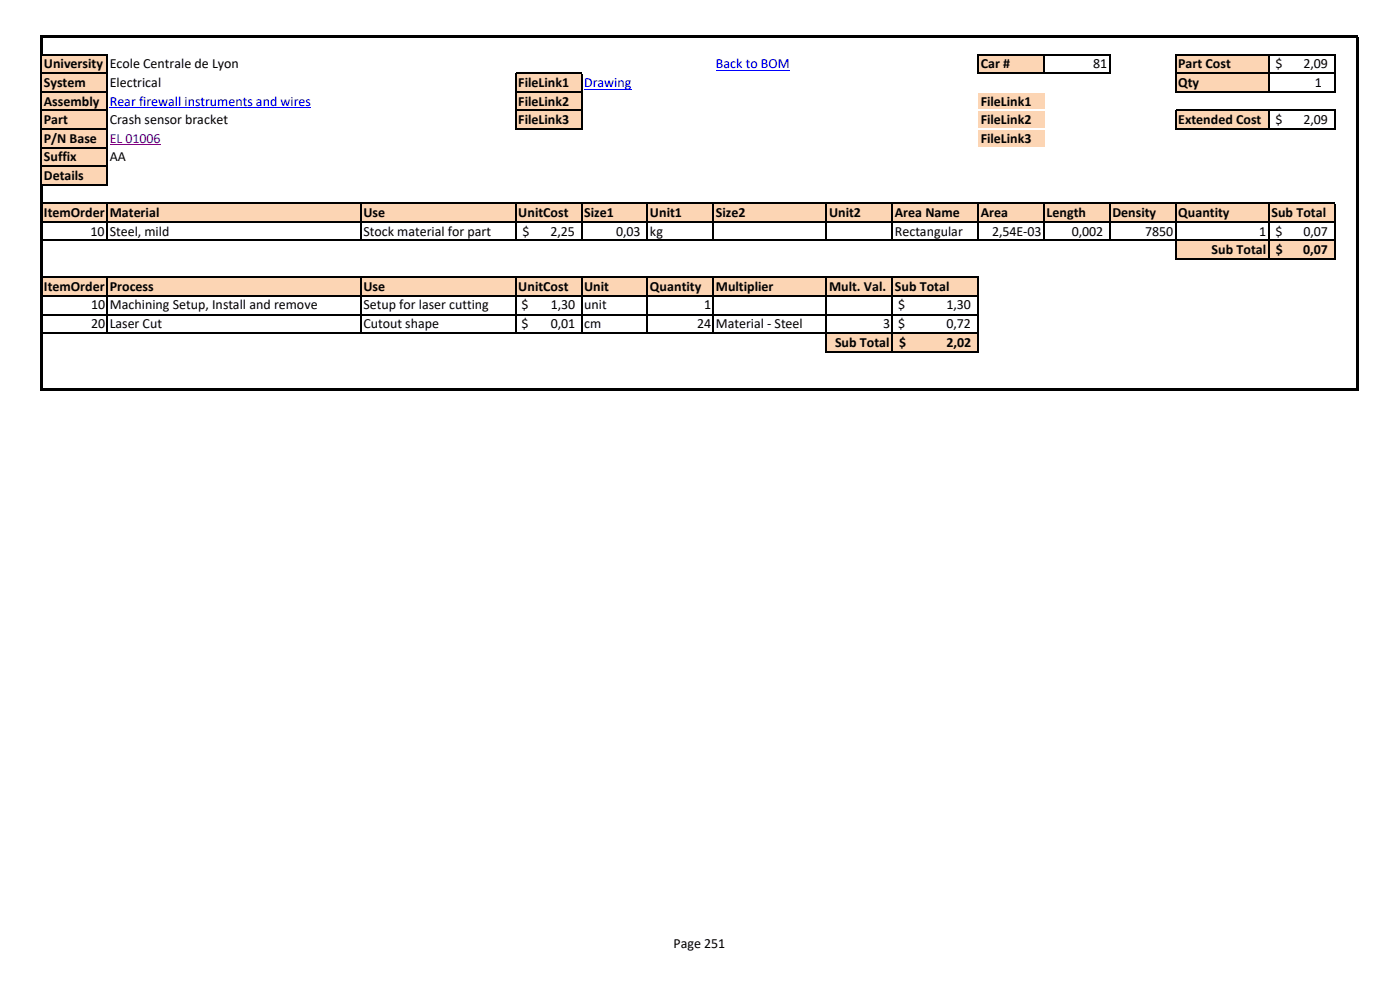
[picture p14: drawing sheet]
<svg xmlns="http://www.w3.org/2000/svg" width="297mm" height="210mm" viewBox="0 0 297 210" stroke-linecap="round" stroke-linejoin="round" font-family="sans-serif">
<defs><g id="words">
<g font-size="3">
<text x="9.3" y="14.5">University</text>
<text x="23.3" y="14.5">Ecole Centrale de Lyon</text>
<text x="208.1" y="14.5">Car #</text>
<text x="231.9" y="14.5">81</text>
<text x="250" y="14.5">Part Cost</text>
<text x="270.6" y="14.5">$</text>
<text x="276.6" y="14.5">2,09</text>
<text x="9.3" y="18.5">System</text>
<text x="9.3" y="22.4">Assembly</text>
<text x="23.3" y="18.5">Electrical</text>
<text x="110" y="18.5">FileLink1</text>
<text x="110" y="22.4">FileLink2</text>
<text x="208.1" y="22.4">FileLink1</text>
<text x="250" y="18.5">Qty</text>
<text x="279" y="18.5">1</text>
<text x="9.3" y="26.3">Part</text>
<text x="23.3" y="26.3">Crash sensor bracket</text>
<text x="110" y="26.3">FileLink3</text>
<text x="208.1" y="26.3">FileLink2</text>
<text x="250" y="26.3">Extended Cost</text>
<text x="270.6" y="26.3">$</text>
<text x="276.6" y="26.3">2,09</text>
<text x="9.3" y="30.3">P/N Base</text>
<text x="9.3" y="34.2">Suffix</text>
<text x="23.3" y="34.2">AA</text>
<text x="208.1" y="30.3">FileLink3</text>
<text x="9.3" y="38.1">Details</text>
<text x="9.3" y="46">ItemOrder</text>
<text x="23.3" y="46">Material</text>
<text x="77.1" y="46">Use</text>
<text x="110" y="46">UnitCost</text>
<text x="123.9" y="46">Size1</text>
<text x="137.9" y="46">Unit1</text>
<text x="151.9" y="46">Size2</text>
<text x="175.9" y="46">Unit2</text>
<text x="189.8" y="46">Area Name</text>
<text x="208.1" y="46">Area</text>
<text x="222" y="46">Length</text>
<text x="236" y="46">Density</text>
<text x="250" y="46">Quantity</text>
<text x="269.7" y="46">Sub Total</text>
<text x="19.2" y="50">10</text>
<text x="23.3" y="50">Steel, mild</text>
<text x="77.1" y="50">Stock material for part</text>
<text x="110.8" y="50">$</text>
<text x="116.8" y="50">2,25</text>
<text x="130.7" y="50">0,03</text>
<text x="137.9" y="50">kg</text>
<text x="189.8" y="50">Rectangular</text>
<text x="210.5" y="50">2,54E-03</text>
<text x="227.4" y="50">0,002</text>
<text x="242.9" y="50">7850</text>
<text x="257" y="53.9">Sub Total</text>
<text x="267.2" y="50">1</text>
<text x="270.6" y="50">$</text>
<text x="270.7" y="53.9">$</text>
<text x="276.5" y="53.9">0,07</text>
<text x="276.6" y="50">0,07</text>
<text x="9.3" y="61.8">ItemOrder</text>
<text x="19.3" y="65.6">10</text>
<text x="23.3" y="61.8">Process</text>
<text x="23.3" y="65.6">Machining Setup, Install and remove</text>
<text x="77.1" y="61.8">Use</text>
<text x="77.1" y="65.6">Setup for laser cutting</text>
<text x="110" y="61.8">UnitCost</text>
<text x="110.6" y="65.6">$</text>
<text x="116.8" y="65.6">1,30</text>
<text x="123.9" y="61.8">Unit</text>
<text x="123.9" y="65.6">unit</text>
<text x="137.9" y="61.8">Quantity</text>
<text x="149.4" y="65.6">1</text>
<text x="151.9" y="61.8">Multiplier</text>
<text x="175.9" y="61.8">Mult. Val.</text>
<text x="189.8" y="61.8">Sub Total</text>
<text x="190.5" y="65.6">$</text>
<text x="200.8" y="65.6">1,30</text>
<text x="19.3" y="69.5">20</text>
<text x="23.3" y="69.5">Laser Cut</text>
<text x="77.1" y="69.5">Cutout shape</text>
<text x="110.6" y="69.5">$</text>
<text x="116.8" y="69.5">0,01</text>
<text x="123.9" y="69.5">cm</text>
<text x="147.9" y="69.5">24</text>
<text x="151.9" y="69.5">Material - Steel</text>
<text x="187.4" y="69.5">3</text>
<text x="190.5" y="69.5">$</text>
<text x="200.8" y="69.5">0,72</text>
<text x="177.1" y="73.6">Sub Total</text>
<text x="190.8" y="73.6">$</text>
<text x="200.8" y="73.6">2,02</text>
<text x="142.9" y="201.1">Page 251</text>
</g>
<g font-size="3" fill="#00f">
<text x="151.9" y="14.5">Back to BOM</text>
<text x="23.3" y="22.4">Rear firewall instruments and wires</text>
<text x="123.9" y="18.5">Drawing</text>
</g>
<text font-size="3" fill="#800080" x="23.3" y="30.3">EL 01006</text>
</g></defs>
<g fill="#fcd5b4">
<path d="M8.9 11.6h13.9v4h-13.9z" fill-rule="evenodd"/>
<path d="M207.5 11.6h14v4h-14z" fill-rule="evenodd"/>
<path d="M249.4 11.6h19.8v4h-19.8z" fill-rule="evenodd"/>
<path d="M8.9 15.5h13.9v4h-13.9z" fill-rule="evenodd"/>
<path d="M109.4 15.5h14v4h-14z" fill-rule="evenodd"/>
<path d="M249.4 15.5h19.8v4h-19.8z" fill-rule="evenodd"/>
<path d="M8.9 19.5h13.9v7.9h-13.9z" fill-rule="evenodd"/>
<path d="M109.4 19.5h14v7.9h-14z" fill-rule="evenodd"/>
<path d="M207.5 19.5h14v7.9h-14z" fill-rule="evenodd"/>
<path d="M249.4 23.4h19.8v4h-19.8z" fill-rule="evenodd"/>
<path d="M8.9 27.4h13.9v3.9h-13.9z" fill-rule="evenodd"/>
<path d="M207.5 27.4h14v3.9h-14z" fill-rule="evenodd"/>
<path d="M8.9 31.3h13.9v7.9h-13.9z" fill-rule="evenodd"/>
<path d="M8.9 43.1h274.3v4h-274.3z" fill-rule="evenodd"/>
<path d="M249.4 51h33.8v4h-33.8z" fill-rule="evenodd"/>
<path d="M8.9 58.9h198.6v3.9h-198.6z" fill-rule="evenodd"/>
</g>
<path d="M189.3 62.8h18.2v4h-18.2z" fill-rule="evenodd" fill="#fff"/>
<path d="M175.3 70.7h32.2v4h-32.2z" fill-rule="evenodd" fill="#fcd5b4"/>
<path d="M123.9 18.9h10.1M151.9 15h15.6M23.3 22.8h42.7" fill="none" stroke="#00f" stroke-width=".21"/>
<path d="M23.3 30.7h10.7" fill="none" stroke="#800080" stroke-width=".21"/>
<path d="M8.5 7.4h.5v4.3h-.5z" fill-rule="evenodd" fill="#000"/>
<path d="M8.9 15.5h14M8.9 19.5h14M9 11.6h13.9M109.5 15.5h14M109.5 19.5h14M207.6 11.6h28M207.6 15.5h28" fill="none" stroke="#000" stroke-width=".25"/>
<path d="M207.5 19.3h14v.3h-14z" fill-rule="evenodd" fill="#fff"/>
<path d="M8.9 23.4h14M109.5 23.4h14" fill="none" stroke="#000" stroke-width=".25"/>
<path d="M207.5 23.3h14v.2h-14z" fill-rule="evenodd" fill="#fff"/>
<path d="M249.4 11.5v8.1M269.2 11.7v7.9M283.2 11.7v7.9M8.9 27.4h14M109.5 27.4h14" fill="none" stroke="#000" stroke-width=".25"/>
<path d="M207.5 27.2h14v.3h-14z" fill-rule="evenodd" fill="#fff"/>
<g fill="none" stroke="#000" stroke-width=".25">
<path d="M8.8 11.7v27.3M22.7 11.7v27.6M109.4 15.4v12.1M123.4 15.7v11.8M207.5 11.5v4.2M221.5 11.7v4M235.5 11.7v4M249.5 11.6h33.8M249.5 15.5h33.8M249.5 19.5h33.8M8.9 31.3h14M249.4 23.3v4.2"/>
<path d="M249.5 23.4h33.8M249.5 27.4h33.8M269.2 23.5v4M283.2 23.5v4M22.7 43.2v7.9M22.7 59v11.8M76.5 43.2v7.9M76.5 59v11.8M109.4 43.2v7.9M109.4 59v11.8M123.4 43.2v7.9M123.4 59v11.8"/>
<path d="M137.3 43.2v7.9M137.3 59v11.8M151.3 43.2v7.9M151.3 59v11.8M175.3 43.2v7.9M175.3 59v15.7M189.3 43.2v7.9M189.3 59v15.7M207.5 43.2v7.9M207.5 59v15.7M221.5 43.2v7.9M235.5 43.2v7.9"/>
<path d="M249.4 43.2v11.8M269.2 43.2v11.8M283.2 43.2v11.8"/>
</g>
<g fill="#000">
<path d="M9 7.4h279.2v.5h-279.2z" fill-rule="evenodd"/>
<path d="M8.5 39h.5v43.9h-.5z" fill-rule="evenodd"/>
<path d="M287.7 7.9h.5v75h-.5z" fill-rule="evenodd"/>
</g>
<path d="M207.5 31.2h14v.2h-14z" fill-rule="evenodd" fill="#fff"/>
<path d="M8.9 35.2h14M9 39.2h13.9M9 43.1h274.3M9 47h274.3M9 51h274.3M9 58.9h198.6M249.5 54.9h33.8M9 62.8h198.6M9 66.7h198.6M9 70.7h198.6M175.5 74.6h32.1" fill="none" stroke="#000" stroke-width=".25"/>
<path d="M9 82.4h279.2v.5h-279.2z" fill-rule="evenodd" fill="#000"/>
<use href="#words"/>
</svg>
